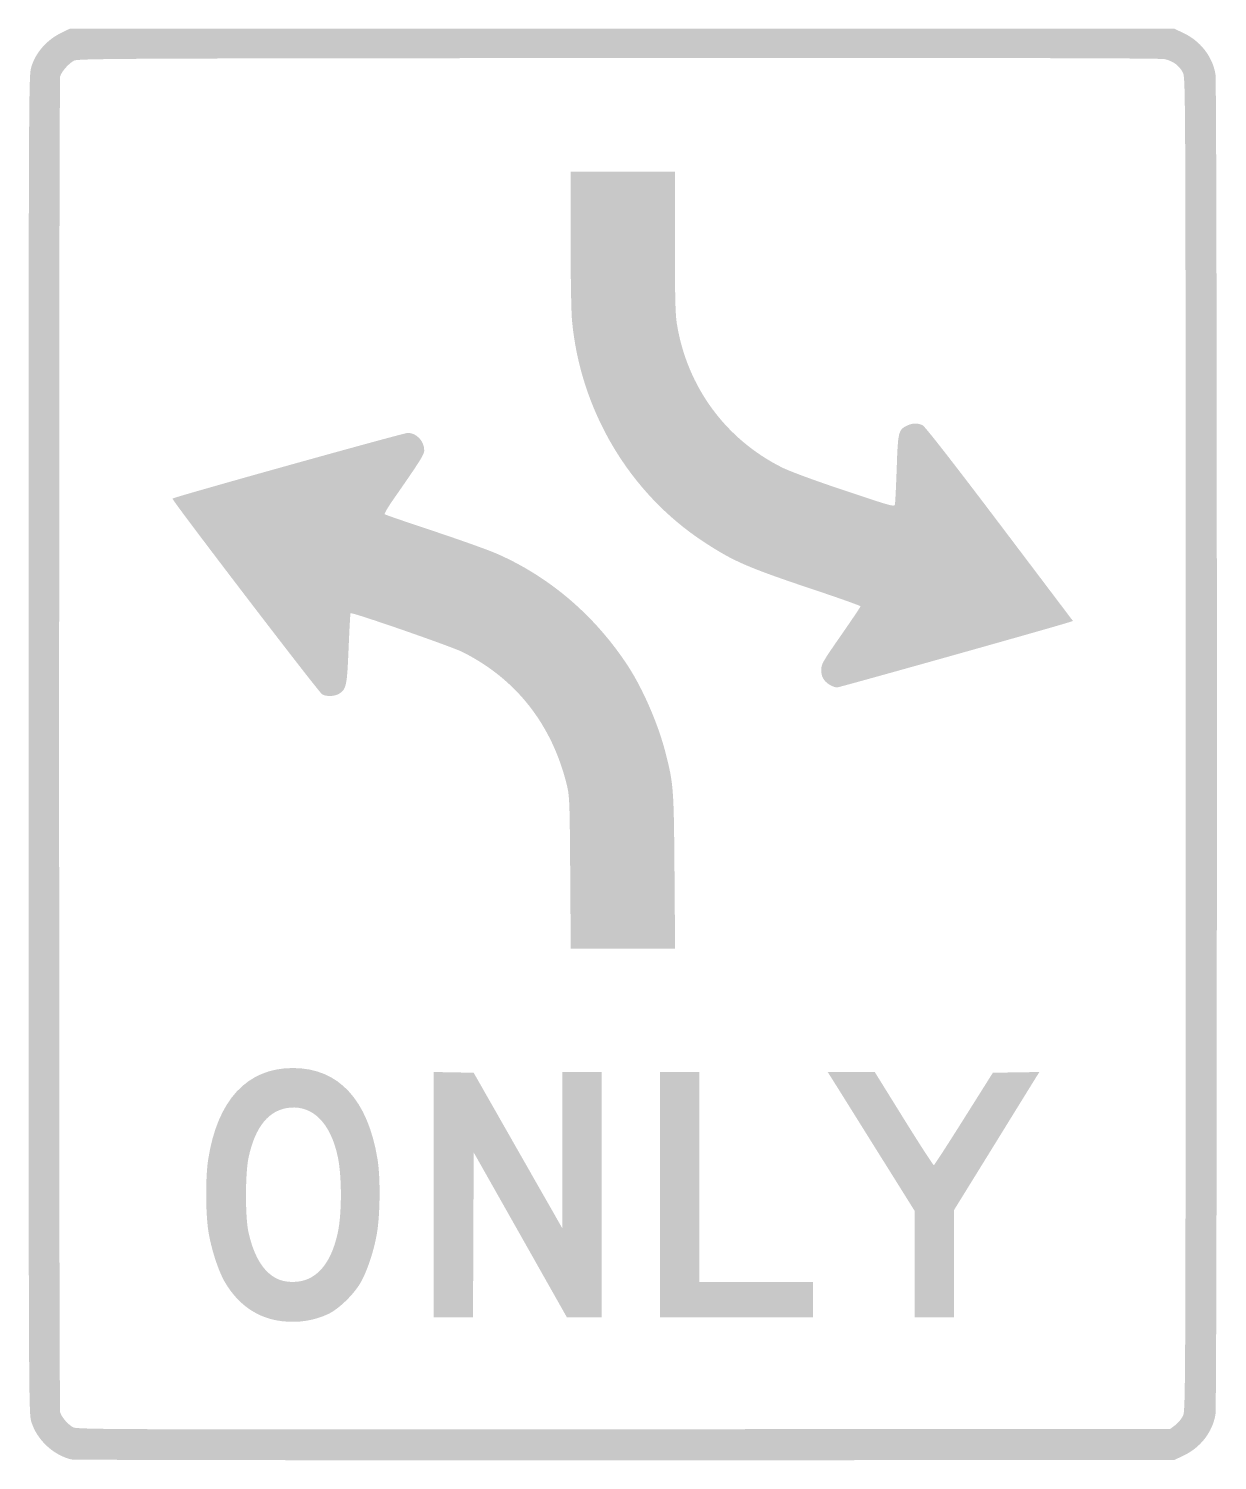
# Model space of a CAD drawing. Header units: inches. Extents: x -14.9 to 14.9, y -18 to 18.
import ezdxf

# ---------------------------------------------------------------- set-up
doc = ezdxf.new("R2010")
doc.units = ezdxf.units.IN
doc.header["$MEASUREMENT"] = 0

msp = doc.modelspace()

# ---------------------------------------------------------------- hatches: boundary and pattern name
h = msp.add_hatch(color=7)
edge = h.paths.add_edge_path()
edge.add_spline(control_points=[(-13.849, -17.968), (-14.307, -17.856), (-14.713, -17.474), (-14.852, -17.024), (-14.92, -16.803), (-14.921, -16.749), (-14.921, 0), (-14.921, 16.749), (-14.92, 16.803), (-14.852, 17.024), (-14.737, 17.398), (-14.455, 17.711), (-14.07, 17.894)], knot_values=[0, 0, 0, 0, 1, 1, 1, 2, 2, 2, 3, 3, 3, 4, 4, 4, 4], degree=3, periodic=0)
edge.add_line((-14.07, 17.894), (-13.883, 17.983))
edge.add_line((-13.883, 17.983), (-0.017, 17.983))
edge.add_line((-0.017, 17.983), (13.849, 17.983))
edge.add_line((13.849, 17.983), (14.078, 17.875))
edge.add_spline(control_points=[(14.078, 17.875), (14.506, 17.672), (14.803, 17.295), (14.886, 16.847), (14.934, 16.593), (14.934, -16.593), (14.886, -16.847), (14.803, -17.295), (14.506, -17.672), (14.078, -17.875)], knot_values=[0, 0, 0, 0, 1, 1, 1, 2, 2, 2, 3, 3, 3, 3], degree=3, periodic=0)
edge.add_line((14.078, -17.875), (13.849, -17.983))
edge.add_line((13.849, -17.983), (0.051, -17.988))
edge.add_spline(control_points=[(0.051, -17.988), (-7.538, -17.991), (-13.793, -17.982), (-13.849, -17.968)], knot_values=[0, 0, 0, 0, 1, 1, 1, 1], degree=3, periodic=0)
edge = h.paths.add_edge_path(flags=0)
edge.add_spline(control_points=[(13.881, -17.102), (13.951, -17.048), (14.038, -16.941), (14.073, -16.864), (14.135, -16.728), (14.137, -16.261), (14.137, 0), (14.137, 16.261), (14.135, 16.728), (14.073, 16.864), (13.992, 17.043), (13.822, 17.172), (13.609, 17.217), (13.492, 17.242), (9.248, 17.25), (-0.119, 17.244), (-12.803, 17.235), (-13.685, 17.231), (-13.784, 17.177), (-13.92, 17.102), (-14.096, 16.902), (-14.129, 16.783), (-14.163, 16.663), (-14.163, -16.661), (-14.129, -16.781), (-14.097, -16.897), (-13.949, -17.073), (-13.816, -17.154), (-13.716, -17.215), (-13.31, -17.217), (0.02, -17.209)], knot_values=[0, 0, 0, 0, 1, 1, 1, 2, 2, 2, 3, 3, 3, 4, 4, 4, 5, 5, 5, 6, 6, 6, 7, 7, 7, 8, 8, 8, 9, 9, 9, 10, 10, 10, 10], degree=3, periodic=0)
edge.add_line((0.02, -17.209), (13.752, -17.2))
edge.add_line((13.752, -17.2), (13.881, -17.102))
h = msp.add_hatch(color=7)
edge = h.paths.add_edge_path()
edge.add_spline(control_points=[(5.202, 1.494), (5.046, 1.589), (4.985, 1.695), (4.985, 1.871), (4.985, 2.013), (5.021, 2.076), (5.479, 2.734), (5.75, 3.124), (5.972, 3.454), (5.972, 3.468), (5.972, 3.482), (5.455, 3.667), (4.823, 3.878), (3.122, 4.448), (2.779, 4.597), (2.019, 5.098), (0.163, 6.321), (-1.068, 8.398), (-1.274, 10.65), (-1.294, 10.866), (-1.31, 11.796), (-1.31, 12.717)], knot_values=[0, 0, 0, 0, 1, 1, 1, 2, 2, 2, 3, 3, 3, 4, 4, 4, 5, 5, 5, 6, 6, 6, 7, 7, 7, 7], degree=3, periodic=0)
edge.add_line((-1.31, 12.717), (-1.31, 14.393))
edge.add_line((-1.31, 14.393), (0, 14.393))
edge.add_line((0, 14.393), (1.31, 14.393))
edge.add_line((1.31, 14.393), (1.31, 12.632))
edge.add_spline(control_points=[(1.31, 12.632), (1.31, 11.249), (1.321, 10.806), (1.36, 10.564), (1.616, 8.987), (2.58, 7.669), (3.998, 6.958), (4.195, 6.86), (4.811, 6.632), (5.572, 6.378), (6.778, 5.974), (6.823, 5.962), (6.837, 6.033), (6.845, 6.074), (6.865, 6.483), (6.881, 6.941), (6.912, 7.864), (6.922, 7.905), (7.144, 8.01), (7.286, 8.077), (7.41, 8.079), (7.534, 8.015), (7.594, 7.984), (8.314, 7.06), (9.469, 5.532)], knot_values=[0, 0, 0, 0, 1, 1, 1, 2, 2, 2, 3, 3, 3, 4, 4, 4, 5, 5, 5, 6, 6, 6, 7, 7, 7, 8, 8, 8, 8], degree=3, periodic=0)
edge.add_line((9.469, 5.532), (11.307, 3.1))
edge.add_line((11.307, 3.1), (11.2, 3.065))
edge.add_spline(control_points=[(11.2, 3.065), (10.795, 2.935), (5.437, 1.429), (5.38, 1.429), (5.34, 1.429), (5.26, 1.459), (5.202, 1.494)], knot_values=[0, 0, 0, 0, 1, 1, 1, 2, 2, 2, 2], degree=3, periodic=0)
h = msp.add_hatch(color=7)
edge = h.paths.add_edge_path()
edge.add_spline(control_points=[(-1.319, -3.224), (-1.332, -1.423), (-1.337, -1.293), (-1.404, -1.021), (-1.776, 0.496), (-2.673, 1.64), (-4.02, 2.318), (-4.299, 2.458), (-6.807, 3.329), (-6.837, 3.296), (-6.843, 3.289), (-6.865, 2.889), (-6.885, 2.408), (-6.925, 1.467), (-6.94, 1.391), (-7.115, 1.277), (-7.229, 1.202), (-7.431, 1.193), (-7.55, 1.257), (-7.63, 1.3), (-11.336, 6.149), (-11.309, 6.175), (-11.264, 6.216), (-5.5, 7.826), (-5.397, 7.826), (-5.18, 7.826), (-4.985, 7.618), (-4.985, 7.386), (-4.985, 7.284), (-5.085, 7.125), (-5.745, 6.177), (-5.888, 5.972), (-5.994, 5.794), (-5.98, 5.782), (-5.966, 5.769), (-5.419, 5.581), (-4.764, 5.363), (-4.109, 5.145), (-3.401, 4.893), (-3.19, 4.802), (-1.849, 4.222), (-0.696, 3.237), (0.135, 1.963), (0.509, 1.39), (0.891, 0.506), (1.073, -0.204), (1.276, -0.997), (1.283, -1.091), (1.3, -3.19)], knot_values=[0, 0, 0, 0, 1, 1, 1, 2, 2, 2, 3, 3, 3, 4, 4, 4, 5, 5, 5, 6, 6, 6, 7, 7, 7, 8, 8, 8, 9, 9, 9, 10, 10, 10, 11, 11, 11, 12, 12, 12, 13, 13, 13, 14, 14, 14, 15, 15, 15, 16, 16, 16, 16], degree=3, periodic=0)
edge.add_line((1.3, -3.19), (1.315, -5.138))
edge.add_line((1.315, -5.138), (0.005, -5.138))
edge.add_line((0.005, -5.138), (-1.306, -5.138))
edge.add_line((-1.306, -5.138), (-1.319, -3.224))
h = msp.add_hatch(color=7)
edge = h.paths.add_edge_path()
edge.add_spline(control_points=[(-8.558, -14.494), (-9.163, -14.424), (-9.656, -14.086), (-9.992, -13.513), (-10.16, -13.225), (-10.345, -12.649), (-10.41, -12.211), (-10.477, -11.755), (-10.479, -10.876), (-10.414, -10.446), (-10.186, -8.945), (-9.439, -8.133), (-8.285, -8.133), (-7.137, -8.133), (-6.401, -8.927), (-6.158, -10.428), (-6.083, -10.887), (-6.092, -11.808), (-6.174, -12.291), (-6.249, -12.73), (-6.424, -13.254), (-6.591, -13.538), (-6.764, -13.833), (-7.139, -14.193), (-7.401, -14.316), (-7.754, -14.481), (-8.148, -14.542), (-8.558, -14.494)], knot_values=[0, 0, 0, 0, 1, 1, 1, 2, 2, 2, 3, 3, 3, 4, 4, 4, 5, 5, 5, 6, 6, 6, 7, 7, 7, 8, 8, 8, 9, 9, 9, 9], degree=3, periodic=0)
edge = h.paths.add_edge_path(flags=0)
edge.add_spline(control_points=[(-7.891, -13.427), (-7.531, -13.26), (-7.285, -12.87), (-7.155, -12.262), (-7.053, -11.783), (-7.053, -10.848), (-7.157, -10.361), (-7.333, -9.53), (-7.774, -9.076), (-8.356, -9.128), (-8.879, -9.176), (-9.228, -9.596), (-9.397, -10.38), (-9.482, -10.772), (-9.484, -11.874), (-9.401, -12.251), (-9.256, -12.912), (-8.984, -13.323), (-8.604, -13.459), (-8.393, -13.534), (-8.092, -13.521), (-7.891, -13.427)], knot_values=[0, 0, 0, 0, 1, 1, 1, 2, 2, 2, 3, 3, 3, 4, 4, 4, 5, 5, 5, 6, 6, 6, 7, 7, 7, 7], degree=3, periodic=0)
for points in [[(-4.747, -11.313), (-4.747, -8.233), (-4.246, -8.242), (-3.744, -8.251), (-2.63, -10.208), (-1.515, -12.164), (-1.515, -10.199), (-1.514, -8.234), (-1.021, -8.234), (-0.527, -8.234), (-0.527, -11.314), (-0.527, -14.393), (-0.966, -14.393), (-1.405, -14.393), (-2.574, -12.323), (-3.743, -10.254), (-3.752, -12.323), (-3.76, -14.393), (-4.254, -14.393), (-4.747, -14.393), (-4.747, -11.313)], [(0.936, -11.314), (0.936, -8.234), (1.429, -8.234), (1.922, -8.234), (1.922, -10.871), (1.922, -13.509), (3.352, -13.509), (4.781, -13.509), (4.781, -13.951), (4.781, -14.393), (2.858, -14.393), (0.936, -14.393), (0.936, -11.314)]]:
    msp.add_hatch(color=7).paths.add_polyline_path(points)
h = msp.add_hatch(color=7)
edge = h.paths.add_edge_path()
edge.add_line((7.333, -13.06), (7.333, -11.726))
edge.add_line((7.333, -11.726), (6.29, -10.057))
edge.add_spline(control_points=[(6.29, -10.057), (5.716, -9.139), (5.225, -8.353), (5.197, -8.311)], knot_values=[0, 0, 0, 0, 1, 1, 1, 1], degree=3, periodic=0)
edge.add_line((5.197, -8.311), (5.147, -8.234))
edge.add_line((5.147, -8.234), (5.739, -8.234))
edge.add_line((5.739, -8.234), (6.33, -8.234))
edge.add_line((6.33, -8.234), (7.059, -9.409))
edge.add_spline(control_points=[(7.059, -9.409), (7.46, -10.055), (7.8, -10.579), (7.814, -10.574), (7.828, -10.569), (8.168, -10.045), (8.568, -9.408)], knot_values=[0, 0, 0, 0, 1, 1, 1, 2, 2, 2, 2], degree=3, periodic=0)
edge.add_line((8.568, -9.408), (9.296, -8.251))
edge.add_line((9.296, -8.251), (9.881, -8.242))
edge.add_line((9.881, -8.242), (10.465, -8.233))
edge.add_line((10.465, -8.233), (10.384, -8.361))
edge.add_spline(control_points=[(10.384, -8.361), (10.34, -8.432), (9.857, -9.213), (9.312, -10.097)], knot_values=[0, 0, 0, 0, 1, 1, 1, 1], degree=3, periodic=0)
edge.add_line((9.312, -10.097), (8.319, -11.704))
edge.add_line((8.319, -11.704), (8.319, -13.049))
edge.add_line((8.319, -13.049), (8.319, -14.393))
edge.add_line((8.319, -14.393), (7.826, -14.393))
edge.add_line((7.826, -14.393), (7.333, -14.393))
edge.add_line((7.333, -14.393), (7.333, -13.06))

doc.saveas('drawing.dxf')
